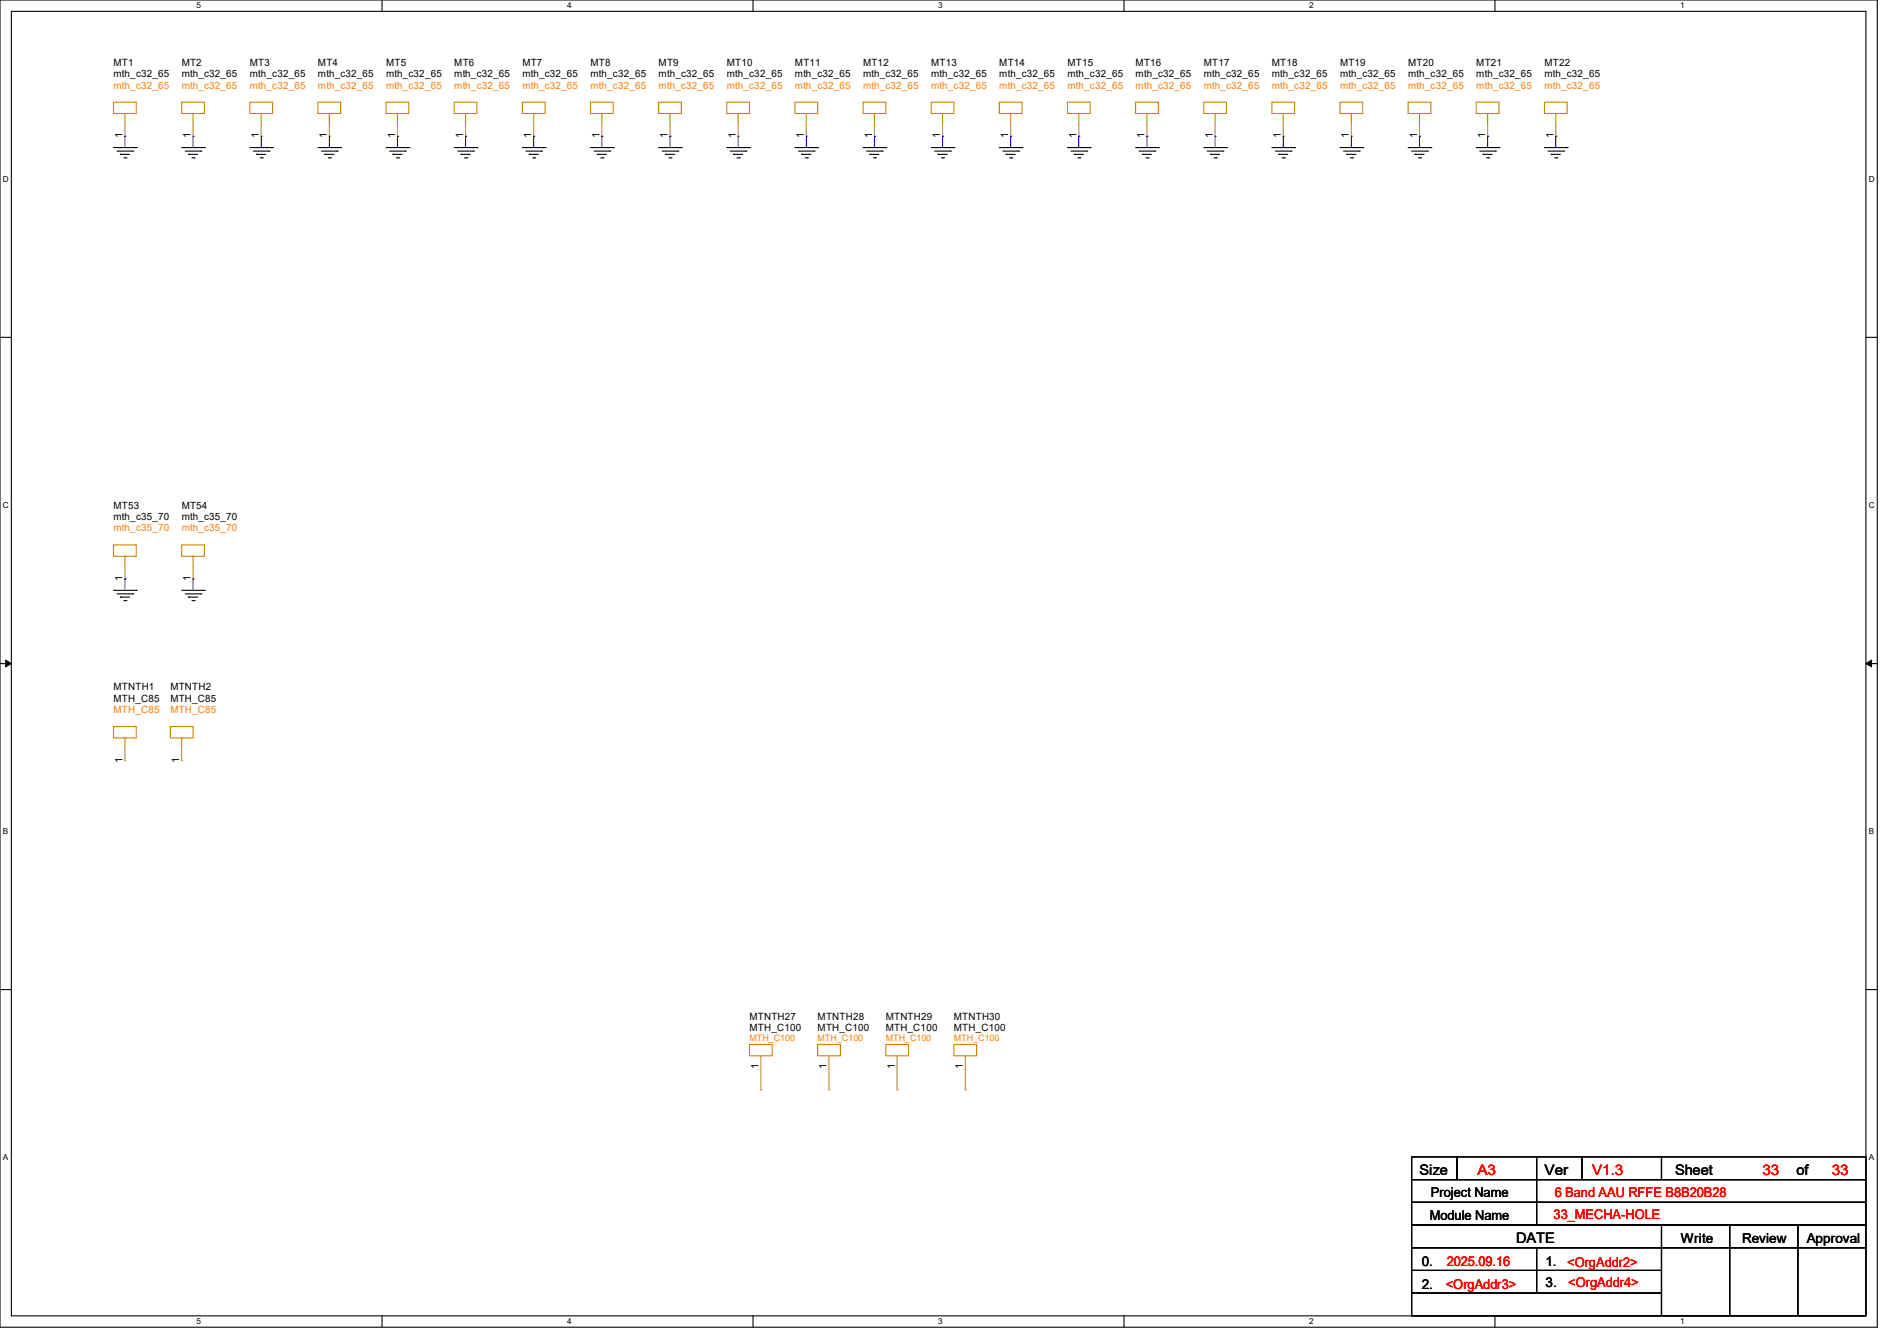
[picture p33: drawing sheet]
<svg xmlns="http://www.w3.org/2000/svg" width="297mm" height="210mm" viewBox="0 0 297 210" stroke-linecap="round" stroke-linejoin="round" font-family="sans-serif">
<defs><g id="words">
<g font-size="2.3">
<text x="222.2" y="184">Size</text>
<text x="241.8" y="184">Ver</text>
<text x="262.3" y="184">Sheet</text>
<text x="281.3" y="184">of</text>
<text x="237.4" y="194.6">DATE</text>
</g>
<g font-size="2.3" fill="#f00">
<text x="231.3" y="184">A3</text>
<text x="249.3" y="184">V1.3</text>
<text x="275.9" y="184">33</text>
<text x="286.8" y="184">33</text>
</g>
<g font-size="2.1">
<text x="223.9" y="191.1">Module Name</text>
<text x="224" y="187.4">Project Name</text>
<text x="263.1" y="194.7">Write</text>
<text x="272.7" y="194.7">Review</text>
<text x="282.9" y="194.7">Approval</text>
<text x="222.6" y="198.2">0.</text>
<text x="222.6" y="201.8">2.</text>
<text x="242" y="198.2">1.</text>
<text x="242" y="201.6">3.</text>
</g>
<g font-size="2.1" fill="#f00">
<text x="243.2" y="191">33_MECHA-HOLE</text>
<text x="243.4" y="187.4">6 Band AAU RFFE B8B20B28</text>
<text x="226.4" y="201.8">&lt;OrgAddr3&gt;</text>
<text x="226.5" y="198.2">2025.09.16</text>
<text x="245.4" y="198.4">&lt;OrgAddr2&gt;</text>
<text x="245.5" y="201.6">&lt;OrgAddr4&gt;</text>
</g>
<g font-size="1.6">
<text x="17.8" y="10.3">MT1</text>
<text x="28.4" y="10.3">MT2</text>
<text x="39.1" y="10.3">MT3</text>
<text x="49.8" y="10.3">MT4</text>
<text x="60.5" y="10.3">MT5</text>
<text x="71.1" y="10.3">MT6</text>
<text x="81.8" y="10.3">MT7</text>
<text x="92.5" y="10.3">MT8</text>
<text x="103.1" y="10.3">MT9</text>
<text x="113.8" y="10.3">MT10</text>
<text x="124.5" y="10.3">MT11</text>
<text x="135.1" y="10.3">MT12</text>
<text x="145.8" y="10.3">MT13</text>
<text x="156.5" y="10.3">MT14</text>
<text x="167.1" y="10.3">MT15</text>
<text x="177.8" y="10.3">MT16</text>
<text x="188.5" y="10.3">MT17</text>
<text x="199.1" y="10.3">MT18</text>
<text x="209.8" y="10.3">MT19</text>
<text x="220.5" y="10.3">MT20</text>
<text x="231.1" y="10.3">MT21</text>
<text x="241.8" y="10.3">MT22</text>
<text x="17.8" y="12.1">mth_c32_65</text>
<text x="28.4" y="12.1">mth_c32_65</text>
<text x="39.1" y="12.1">mth_c32_65</text>
<text x="49.8" y="12.1">mth_c32_65</text>
<text x="60.5" y="12.1">mth_c32_65</text>
<text x="71.1" y="12.1">mth_c32_65</text>
<text x="81.8" y="12.1">mth_c32_65</text>
<text x="92.5" y="12.1">mth_c32_65</text>
<text x="103.1" y="12.1">mth_c32_65</text>
<text x="113.8" y="12.1">mth_c32_65</text>
<text x="124.5" y="12.1">mth_c32_65</text>
<text x="135.1" y="12.1">mth_c32_65</text>
<text x="145.8" y="12.1">mth_c32_65</text>
<text x="156.5" y="12.1">mth_c32_65</text>
<text x="167.1" y="12.1">mth_c32_65</text>
<text x="177.8" y="12.1">mth_c32_65</text>
<text x="188.5" y="12.1">mth_c32_65</text>
<text x="199.1" y="12.1">mth_c32_65</text>
<text x="209.8" y="12.1">mth_c32_65</text>
<text x="220.5" y="12.1">mth_c32_65</text>
<text x="231.1" y="12.1">mth_c32_65</text>
<text x="241.8" y="12.1">mth_c32_65</text>
<text x="19.2" y="21.7" transform="rotate(-90 19.2 21.7)">1</text>
<text x="29.8" y="21.7" transform="rotate(-90 29.8 21.7)">1</text>
<text x="40.5" y="21.7" transform="rotate(-90 40.5 21.7)">1</text>
<text x="51.2" y="21.7" transform="rotate(-90 51.2 21.7)">1</text>
<text x="61.8" y="21.7" transform="rotate(-90 61.8 21.7)">1</text>
<text x="72.5" y="21.7" transform="rotate(-90 72.5 21.7)">1</text>
<text x="83.2" y="21.7" transform="rotate(-90 83.2 21.7)">1</text>
<text x="93.9" y="21.7" transform="rotate(-90 93.9 21.7)">1</text>
<text x="104.5" y="21.7" transform="rotate(-90 104.5 21.7)">1</text>
<text x="115.2" y="21.7" transform="rotate(-90 115.2 21.7)">1</text>
<text x="125.9" y="21.7" transform="rotate(-90 125.9 21.7)">1</text>
<text x="136.5" y="21.7" transform="rotate(-90 136.5 21.7)">1</text>
<text x="147.2" y="21.7" transform="rotate(-90 147.2 21.7)">1</text>
<text x="157.9" y="21.7" transform="rotate(-90 157.9 21.7)">1</text>
<text x="168.5" y="21.7" transform="rotate(-90 168.5 21.7)">1</text>
<text x="179.2" y="21.7" transform="rotate(-90 179.2 21.7)">1</text>
<text x="189.9" y="21.7" transform="rotate(-90 189.9 21.7)">1</text>
<text x="200.5" y="21.7" transform="rotate(-90 200.5 21.7)">1</text>
<text x="211.2" y="21.7" transform="rotate(-90 211.2 21.7)">1</text>
<text x="221.9" y="21.7" transform="rotate(-90 221.9 21.7)">1</text>
<text x="232.5" y="21.7" transform="rotate(-90 232.5 21.7)">1</text>
<text x="243.2" y="21.7" transform="rotate(-90 243.2 21.7)">1</text>
<text x="17.8" y="79.7">MT53</text>
<text x="17.8" y="81.4">mth_c35_70</text>
<text x="28.4" y="79.7">MT54</text>
<text x="28.4" y="81.4">mth_c35_70</text>
<text x="19.2" y="91" transform="rotate(-90 19.2 91)">1</text>
<text x="29.8" y="91" transform="rotate(-90 29.8 91)">1</text>
<text x="17.8" y="108.1">MTNTH1</text>
<text x="17.8" y="109.9">MTH_C85</text>
<text x="26.7" y="108.1">MTNTH2</text>
<text x="26.7" y="109.9">MTH_C85</text>
<text x="19.2" y="119.5" transform="rotate(-90 19.2 119.5)">1</text>
<text x="28.1" y="119.5" transform="rotate(-90 28.1 119.5)">1</text>
<text x="117.3" y="159.7">MTNTH27</text>
<text x="117.3" y="161.5">MTH_C100</text>
<text x="128" y="159.7">MTNTH28</text>
<text x="128" y="161.5">MTH_C100</text>
<text x="138.7" y="159.7">MTNTH29</text>
<text x="138.7" y="161.5">MTH_C100</text>
<text x="149.4" y="159.7">MTNTH30</text>
<text x="149.4" y="161.5">MTH_C100</text>
<text x="118.7" y="167.5" transform="rotate(-90 118.7 167.5)">1</text>
<text x="129.4" y="167.5" transform="rotate(-90 129.4 167.5)">1</text>
<text x="140.1" y="167.5" transform="rotate(-90 140.1 167.5)">1</text>
<text x="150.8" y="167.5" transform="rotate(-90 150.8 167.5)">1</text>
</g>
<g font-size="1.6" fill="#ff8000">
<text x="17.8" y="13.9">mth_c32_65</text>
<text x="28.4" y="13.9">mth_c32_65</text>
<text x="39.1" y="13.9">mth_c32_65</text>
<text x="49.8" y="13.9">mth_c32_65</text>
<text x="60.5" y="13.9">mth_c32_65</text>
<text x="71.1" y="13.9">mth_c32_65</text>
<text x="81.8" y="13.9">mth_c32_65</text>
<text x="92.5" y="13.9">mth_c32_65</text>
<text x="103.1" y="13.9">mth_c32_65</text>
<text x="113.8" y="13.9">mth_c32_65</text>
<text x="124.5" y="13.9">mth_c32_65</text>
<text x="135.1" y="13.9">mth_c32_65</text>
<text x="145.8" y="13.9">mth_c32_65</text>
<text x="156.5" y="13.9">mth_c32_65</text>
<text x="167.1" y="13.9">mth_c32_65</text>
<text x="177.8" y="13.9">mth_c32_65</text>
<text x="188.5" y="13.9">mth_c32_65</text>
<text x="199.1" y="13.9">mth_c32_65</text>
<text x="209.8" y="13.9">mth_c32_65</text>
<text x="220.5" y="13.9">mth_c32_65</text>
<text x="231.1" y="13.9">mth_c32_65</text>
<text x="241.8" y="13.9">mth_c32_65</text>
<text x="17.8" y="83.2">mth_c35_70</text>
<text x="28.4" y="83.2">mth_c35_70</text>
<text x="17.8" y="111.7">MTH_C85</text>
<text x="26.7" y="111.7">MTH_C85</text>
</g>
<g font-size="1.4" fill="#ff8000">
<text x="117.3" y="163.1">MTH_C100</text>
<text x="128" y="163.1">MTH_C100</text>
<text x="138.7" y="163.1">MTH_C100</text>
<text x="149.4" y="163.1">MTH_C100</text>
</g>
<g font-size="1.3">
<text x="30.8" y="1.3">5</text>
<text x="88.8" y="1.3">4</text>
<text x="146.9" y="1.3">3</text>
<text x="205" y="1.3">2</text>
<text x="263.1" y="1.3">1</text>
<text x=".5" y="28.4">D</text>
<text x="292.6" y="28.4">D</text>
<text x=".5" y="79.5">C</text>
<text x="292.6" y="79.5">C</text>
<text x=".5" y="130.6">B</text>
<text x="292.6" y="130.6">B</text>
<text x=".5" y="181.7">A</text>
<text x="292.6" y="181.7">A</text>
<text x="30.8" y="207.4">5</text>
<text x="88.8" y="207.4">4</text>
<text x="146.9" y="207.4">3</text>
<text x="205" y="207.4">2</text>
<text x="263.1" y="207.4">1</text>
</g>
</g></defs>
<path d="M0 0h293.9v207.9h-293.9zM1.8 1.8h290.3v204.3h-290.3z" fill="none" stroke="#000" stroke-width=".17"/>
<g fill="#fff">
<path d="M30.8 .2h.7v1.4h-.7z"/>
<path d="M30.8 206.2h.7v1.4h-.7z"/>
</g>
<path d="M59.8 0v1.8M59.8 206.1v1.8" fill="none" stroke="#000" stroke-width=".17"/>
<g fill="#fff">
<path d="M88.8 .2h.7v1.4h-.7z"/>
<path d="M88.8 206.2h.7v1.4h-.7z"/>
</g>
<path d="M117.9 0v1.8M117.9 206.1v1.8" fill="none" stroke="#000" stroke-width=".17"/>
<g fill="#fff">
<path d="M146.9 .2h.7v1.4h-.7z"/>
<path d="M146.9 206.2h.7v1.4h-.7z"/>
</g>
<path d="M176 0v1.8M176 206.1v1.8" fill="none" stroke="#000" stroke-width=".17"/>
<g fill="#fff">
<path d="M205 .2h.7v1.4h-.7z"/>
<path d="M205 206.2h.7v1.4h-.7z"/>
</g>
<path d="M234.1 0v1.8M234.1 206.1v1.8" fill="none" stroke="#000" stroke-width=".17"/>
<g fill="#fff">
<path d="M263.1 .2h.6v1.4h-.6z"/>
<path d="M263.1 206.2h.6v1.4h-.6z"/>
<path d="M.5 27.3h.9v1.4h-.9z"/>
<path d="M292.6 27.3h.9v1.4h-.9z"/>
<path d="M.5 78.4h.9v1.4h-.9z"/>
<path d="M292.6 78.4h.9v1.4h-.9z"/>
</g>
<path d="M0 52.8h1.8M292.1 52.8h1.8" fill="none" stroke="#000" stroke-width=".17"/>
<g fill="#fff">
<path d="M.5 129.5h.8v1.4h-.8z"/>
<path d="M292.6 129.5h.8v1.4h-.8z"/>
</g>
<path d="M0 103.9h1.8M292.1 103.9h1.8" fill="none" stroke="#000" stroke-width=".17"/>
<path d="M.9 103.4l.9 .5-.9 .5zM292.1 103.9l.9-.5v1z" fill="#000" stroke="#000" stroke-width=".16"/>
<g fill="#fff">
<path d="M.5 180.5h.8v1.4h-.8z"/>
<path d="M292.6 180.5h.8v1.4h-.8z"/>
</g>
<g fill="none" stroke="#000" stroke-width=".17">
<path d="M17.8 23.1h3.5M18.3 23.7h2.5M18.8 24.2h.1M18.8 24.2h1.5M19.4 24.7h.3M19.7 24.7h.1M20.8 23.7h.1M21.3 23.1h.1M28.4 23.1h3.6M29 23.7h2.5M29.5 24.2h.1M29.5 24.2h1.4"/>
<path d="M30.1 24.7h.3M30.4 24.7h.1M31.5 23.7h.1M32 23.1h.1M39.1 23.1h3.6M39.7 23.7h2.4M40.2 24.2h.1M40.2 24.2h1.4M40.7 24.7h.4M41.1 24.7h.1M42.1 23.7h.1M42.7 23.1h.1"/>
<path d="M49.8 23.1h3.5M50.3 23.7h2.5M50.8 24.2h.1M50.8 24.2h1.5M51.4 24.7h.3M51.7 24.7h.1M52.8 23.7h.1M53.3 23.1h.1M60.5 23.1h3.5M61 23.7h2.5M61.5 24.2h.1M61.5 24.2h1.4"/>
<path d="M62.1 24.7h.3M62.4 24.7h.1M63.5 23.7h.1M64 23.1h.1M71.1 23.1h3.6M71.7 23.7h2.4M72.2 24.2h.1M72.2 24.2h1.4M72.7 24.7h.4M73.1 24.7h.1M74.1 23.7h.1M74.7 23.1h.1"/>
<path d="M81.8 23.1h3.5M82.3 23.7h2.5M82.8 24.2h.1M82.8 24.2h1.5M83.4 24.7h.3M83.7 24.7h.1M84.8 23.7h.1M85.3 23.1h.1M92.5 23.1h3.5M93 23.7h2.5M93.5 24.2h.1M93.5 24.2h1.5"/>
<path d="M94.1 24.7h.3M94.4 24.7h.1M95.5 23.7h.1M96 23.1h.1M103.1 23.1h3.6M103.7 23.7h2.4M104.2 24.2h.1M104.2 24.2h1.4M104.7 24.7h.4M105.1 24.7h.1M106.1 23.7h.1M106.7 23.1h.1"/>
<path d="M113.8 23.1h3.5M114.3 23.7h2.5M114.9 24.2h.1M114.9 24.2h1.4M115.4 24.7h.3M115.7 24.7h.1M116.8 23.7h.1M117.3 23.1h.1M124.5 23.1h3.5M125 23.7h2.5M125.5 24.2h.1M125.5 24.2h1.5"/>
<path d="M126.1 24.7h.3M126.4 24.7h.1M127.5 23.7h.1M128 23.1h.1M135.1 23.1h3.6M135.7 23.7h2.4M136.2 24.2h.1M136.2 24.2h1.4M136.7 24.7h.4M137.1 24.7h.1M138.1 23.7h.1M138.7 23.1h.1"/>
<path d="M145.8 23.1h3.6M146.3 23.7h2.5M146.9 24.2h.1M146.9 24.2h1.4M147.4 24.7h.3M147.7 24.7h.1M148.8 23.7h.1M149.4 23.1h.1M156.5 23.1h3.5M157 23.7h2.5M157.5 24.2h.1M157.5 24.2h1.5"/>
<path d="M158.1 24.7h.3M158.4 24.7h.1M159.5 23.7h.1M160 23.1h.1M167.1 23.1h3.6M167.7 23.7h2.4M168.2 24.2h.1M168.2 24.2h1.4M168.7 24.7h.4M169.1 24.7h.1M170.1 23.7h.1M170.7 23.1h.1"/>
<path d="M177.8 23.1h3.6M178.4 23.7h2.4M178.9 24.2h.1M178.9 24.2h1.4M179.4 24.7h.3M179.7 24.7h.1M180.8 23.7h.1M181.4 23.1h.1M188.5 23.1h3.5M189 23.7h2.5M189.5 24.2h.1M189.5 24.2h1.5"/>
<path d="M190.1 24.7h.3M190.4 24.7h.1M191.5 23.7h.1M192 23.1h.1M199.1 23.1h3.6M199.7 23.7h2.4M200.2 24.2h.1M200.2 24.2h1.4M200.7 24.7h.4M201.1 24.7h.1M202.1 23.7h.1M202.7 23.1h.1"/>
<path d="M209.8 23.1h3.6M210.4 23.7h2.4M210.9 24.2h.1M210.9 24.2h1.4M211.4 24.7h.4M211.8 24.7h.1M212.8 23.7h.1M213.4 23.1h.1M220.5 23.1h3.5M221 23.7h2.5M221.5 24.2h.1M221.5 24.2h1.5"/>
<path d="M222.1 24.7h.3M222.4 24.7h.1M223.5 23.7h.1M224 23.1h.1M231.1 23.1h3.6M231.7 23.7h2.4M232.2 24.2h.1M232.2 24.2h1.4M232.7 24.7h.4M233.1 24.7h.1M234.1 23.7h.1M234.7 23.1h.1"/>
<path d="M241.8 23.1h3.6M242.4 23.7h2.4M242.9 24.2h.1M242.9 24.2h1.4M243.4 24.7h.4M243.8 24.7h.1M244.8 23.7h.1M245.4 23.1h.1M17.8 92.5h3.5M18.3 93h2.5M18.8 93.5h.1M18.8 93.5h1.5"/>
<path d="M19.4 94.1h.3M19.7 94.1h.1M20.8 93h.1M21.3 92.5h.1M28.4 92.5h3.6M29 93h2.5M29.5 93.5h.1M29.5 93.5h1.4M30.1 94.1h.3M30.4 94.1h.1M31.5 93h.1M32 92.5h.1"/>
<path d="M0 155h1.8M292.1 155h1.8M221 188.3h19.6v3.6h-19.6zM221 195.4h19.6v3.6h-19.6zM221 181.2h7.1v3.5h-7.1zM221 191.9h39.1v3.5h-39.1zM221 184.7h19.6v3.6h-19.6zM221 199h19.6v3.5h-19.6zM228.1 181.2h12.5v3.5h-12.5zM240.6 188.3h51.5v3.6h-51.5zM240.6 195.4h19.5v3.6h-19.5zM240.6 181.2h7.1v3.5h-7.1z"/>
<path d="M240.6 184.7h51.5v3.6h-51.5zM240.6 199h19.5v3.5h-19.5zM247.7 181.2h12.4v3.5h-12.4zM260.1 195.4h10.7v10.7h-10.7zM260.1 191.9h10.7v3.5h-10.7zM260.1 181.2h32v3.5h-32zM270.8 195.4h10.7v10.7h-10.7zM270.8 191.9h10.7v3.5h-10.7zM281.5 195.4h10.6v10.7h-10.6zM281.5 191.9h10.6v3.5h-10.6zM221 202.5h39.1v3.6h-39.1z"/>
</g>
<g fill="none" stroke="#cc8006" stroke-width=".17">
<path d="M17.8 16h3.5v1.8h-3.5zM19.6 17.8h.1M19.6 17.8v1.8M28.4 16h3.6v1.8h-3.6zM30.2 17.8h.1M30.2 17.8v1.8M39.1 16h3.6v1.8h-3.6zM40.9 17.8h.1M40.9 17.8v1.8M49.8 16h3.5v1.8h-3.5zM51.6 17.8h.1M51.6 17.8v1.8"/>
<path d="M60.5 16h3.5v1.8h-3.5zM62.2 17.8h.1M62.2 17.8v1.8M71.1 16h3.6v1.8h-3.6zM72.9 17.8h.1M72.9 17.8v1.8M81.8 16h3.5v1.8h-3.5zM83.6 17.8h.1M83.6 17.8v1.8M92.5 16h3.5v1.8h-3.5zM94.2 17.8h.1M94.2 17.8v1.8"/>
<path d="M103.1 16h3.6v1.8h-3.6zM104.9 17.8h.1M104.9 17.8v1.8M113.8 16h3.5v1.8h-3.5zM115.6 17.8h.1M115.6 17.8v1.8M124.5 16h3.5v1.8h-3.5zM126.2 17.8h.1M126.2 17.8v1.8M135.1 16h3.6v1.8h-3.6zM136.9 17.8h.1M136.9 17.8v1.8"/>
<path d="M145.8 16h3.6v1.8h-3.6zM147.6 17.8h.1M147.6 17.8v1.8M156.5 16h3.5v1.8h-3.5zM158.2 17.8h.1M158.2 17.8v1.8M167.1 16h3.6v1.8h-3.6zM168.9 17.8h.1M168.9 17.8v1.8M177.8 16h3.6v1.8h-3.6zM179.6 17.8h.1M179.6 17.8v1.8"/>
<path d="M188.5 16h3.5v1.8h-3.5zM190.2 17.8h.1M190.2 17.8v1.8M199.1 16h3.6v1.8h-3.6zM200.9 17.8h.1M200.9 17.8v1.8M209.8 16h3.6v1.8h-3.6zM211.6 17.8h.1M211.6 17.8v1.8M220.5 16h3.5v1.8h-3.5zM222.2 17.8h.1M222.2 17.8v1.8"/>
<path d="M231.1 16h3.6v1.8h-3.6zM232.9 17.8h.1M232.9 17.8v1.8M241.8 16h3.6v1.8h-3.6zM243.6 17.8h.1M243.6 17.8v1.8M17.8 85.3h3.5v1.8h-3.5zM19.6 87.1h.1M19.6 87.1v1.8M28.4 85.3h3.6v1.8h-3.6zM30.2 87.1h.1M30.2 87.1v1.8"/>
<path d="M17.8 113.8h3.5v1.8h-3.5zM19.6 115.6h.1M19.6 115.6v1.7M26.7 113.8h3.5v1.8h-3.5zM28.4 115.6h.1M28.4 115.6v1.7M117.3 163.6h3.6v1.8h-3.6zM128 163.6h3.6v1.8h-3.6zM138.7 163.6h3.5v1.8h-3.5zM149.4 163.6h3.5v1.8h-3.5z"/>
</g>
<g fill="none" stroke="#a84" stroke-width=".17">
<path d="M19.6 19.6v1.7M30.2 19.6v1.7M40.9 19.6v1.7M51.6 19.6v1.7M62.2 19.6v1.7M72.9 19.6v1.7M83.6 19.6v1.7M94.2 19.6v1.7M104.9 19.6v1.7M115.6 19.6v1.7M126.2 19.6v1.7M136.9 19.6v1.7"/>
<path d="M147.6 19.6v1.7M158.2 19.6v1.7M168.9 19.6v1.7M179.6 19.6v1.7M190.2 19.6v1.7M200.9 19.6v1.7M211.6 19.6v1.7M222.2 19.6v1.7M232.9 19.6v1.7M243.6 19.6v1.7M19.6 21.3h.1M30.2 21.3h.1"/>
<path d="M40.9 21.3h.1M51.6 21.3h.1M62.2 21.3h.1M72.9 21.3h.1M83.6 21.3h.1M94.2 21.3h.1M104.9 21.3h.1M115.6 21.3h.1M126.2 21.3h.1M136.9 21.3h.1M147.6 21.3h.1M158.2 21.3h.1"/>
<path d="M168.9 21.3h.1M179.6 21.3h.1M190.2 21.3h.1M200.9 21.3h.1M211.6 21.3h.1M222.2 21.3h.1M232.9 21.3h.1M243.6 21.3h.1M19.6 90.7h.1M19.6 88.9v1.8M30.2 90.7h.1M30.2 88.9v1.8"/>
<path d="M19.6 119.1h.1M19.6 117.3v1.8M28.4 119.1h.1M28.4 117.3v1.8M119.1 170.7h.1M119.1 165.4v5.3M129.8 170.7h.1M129.8 165.4v5.3M140.5 170.7h.1M140.5 165.4v5.3M151.1 170.7h.1M151.1 165.4v5.3"/>
</g>
<g fill="none" stroke="#4200ff" stroke-width=".17">
<path d="M19.6 21.3h.1M19.6 21.3v1.8M30.2 21.3h.1M30.2 21.3v1.8M40.9 21.3h.1M40.9 21.3v1.8M51.6 21.3h.1M51.6 21.3v1.8M62.2 21.3h.1M62.2 21.3v1.8M72.9 21.3h.1M72.9 21.3v1.8"/>
<path d="M83.6 21.3h.1M83.6 21.3v1.8M94.2 21.3h.1M94.2 21.3v1.8M104.9 21.3h.1M104.9 21.3v1.8M115.6 21.3h.1M115.6 21.3v1.8M126.2 21.3h.1M126.2 21.3v1.8M136.9 21.3h.1M136.9 21.3v1.8"/>
<path d="M147.6 21.3h.1M147.6 21.3v1.8M158.2 21.3h.1M158.2 21.3v1.8M168.9 21.3h.1M168.9 21.3v1.8M179.6 21.3h.1M179.6 21.3v1.8M190.2 21.3h.1M190.2 21.3v1.8M200.9 21.3h.1M200.9 21.3v1.8"/>
<path d="M211.6 21.3h.1M211.6 21.3v1.8M222.2 21.3h.1M222.2 21.3v1.8M232.9 21.3h.1M232.9 21.3v1.8M243.6 21.3h.1M243.6 21.3v1.8M19.6 90.7h.1M19.6 90.7v1.8M30.2 90.7h.1M30.2 90.7v1.8"/>
</g>
<use href="#words"/>
</svg>
